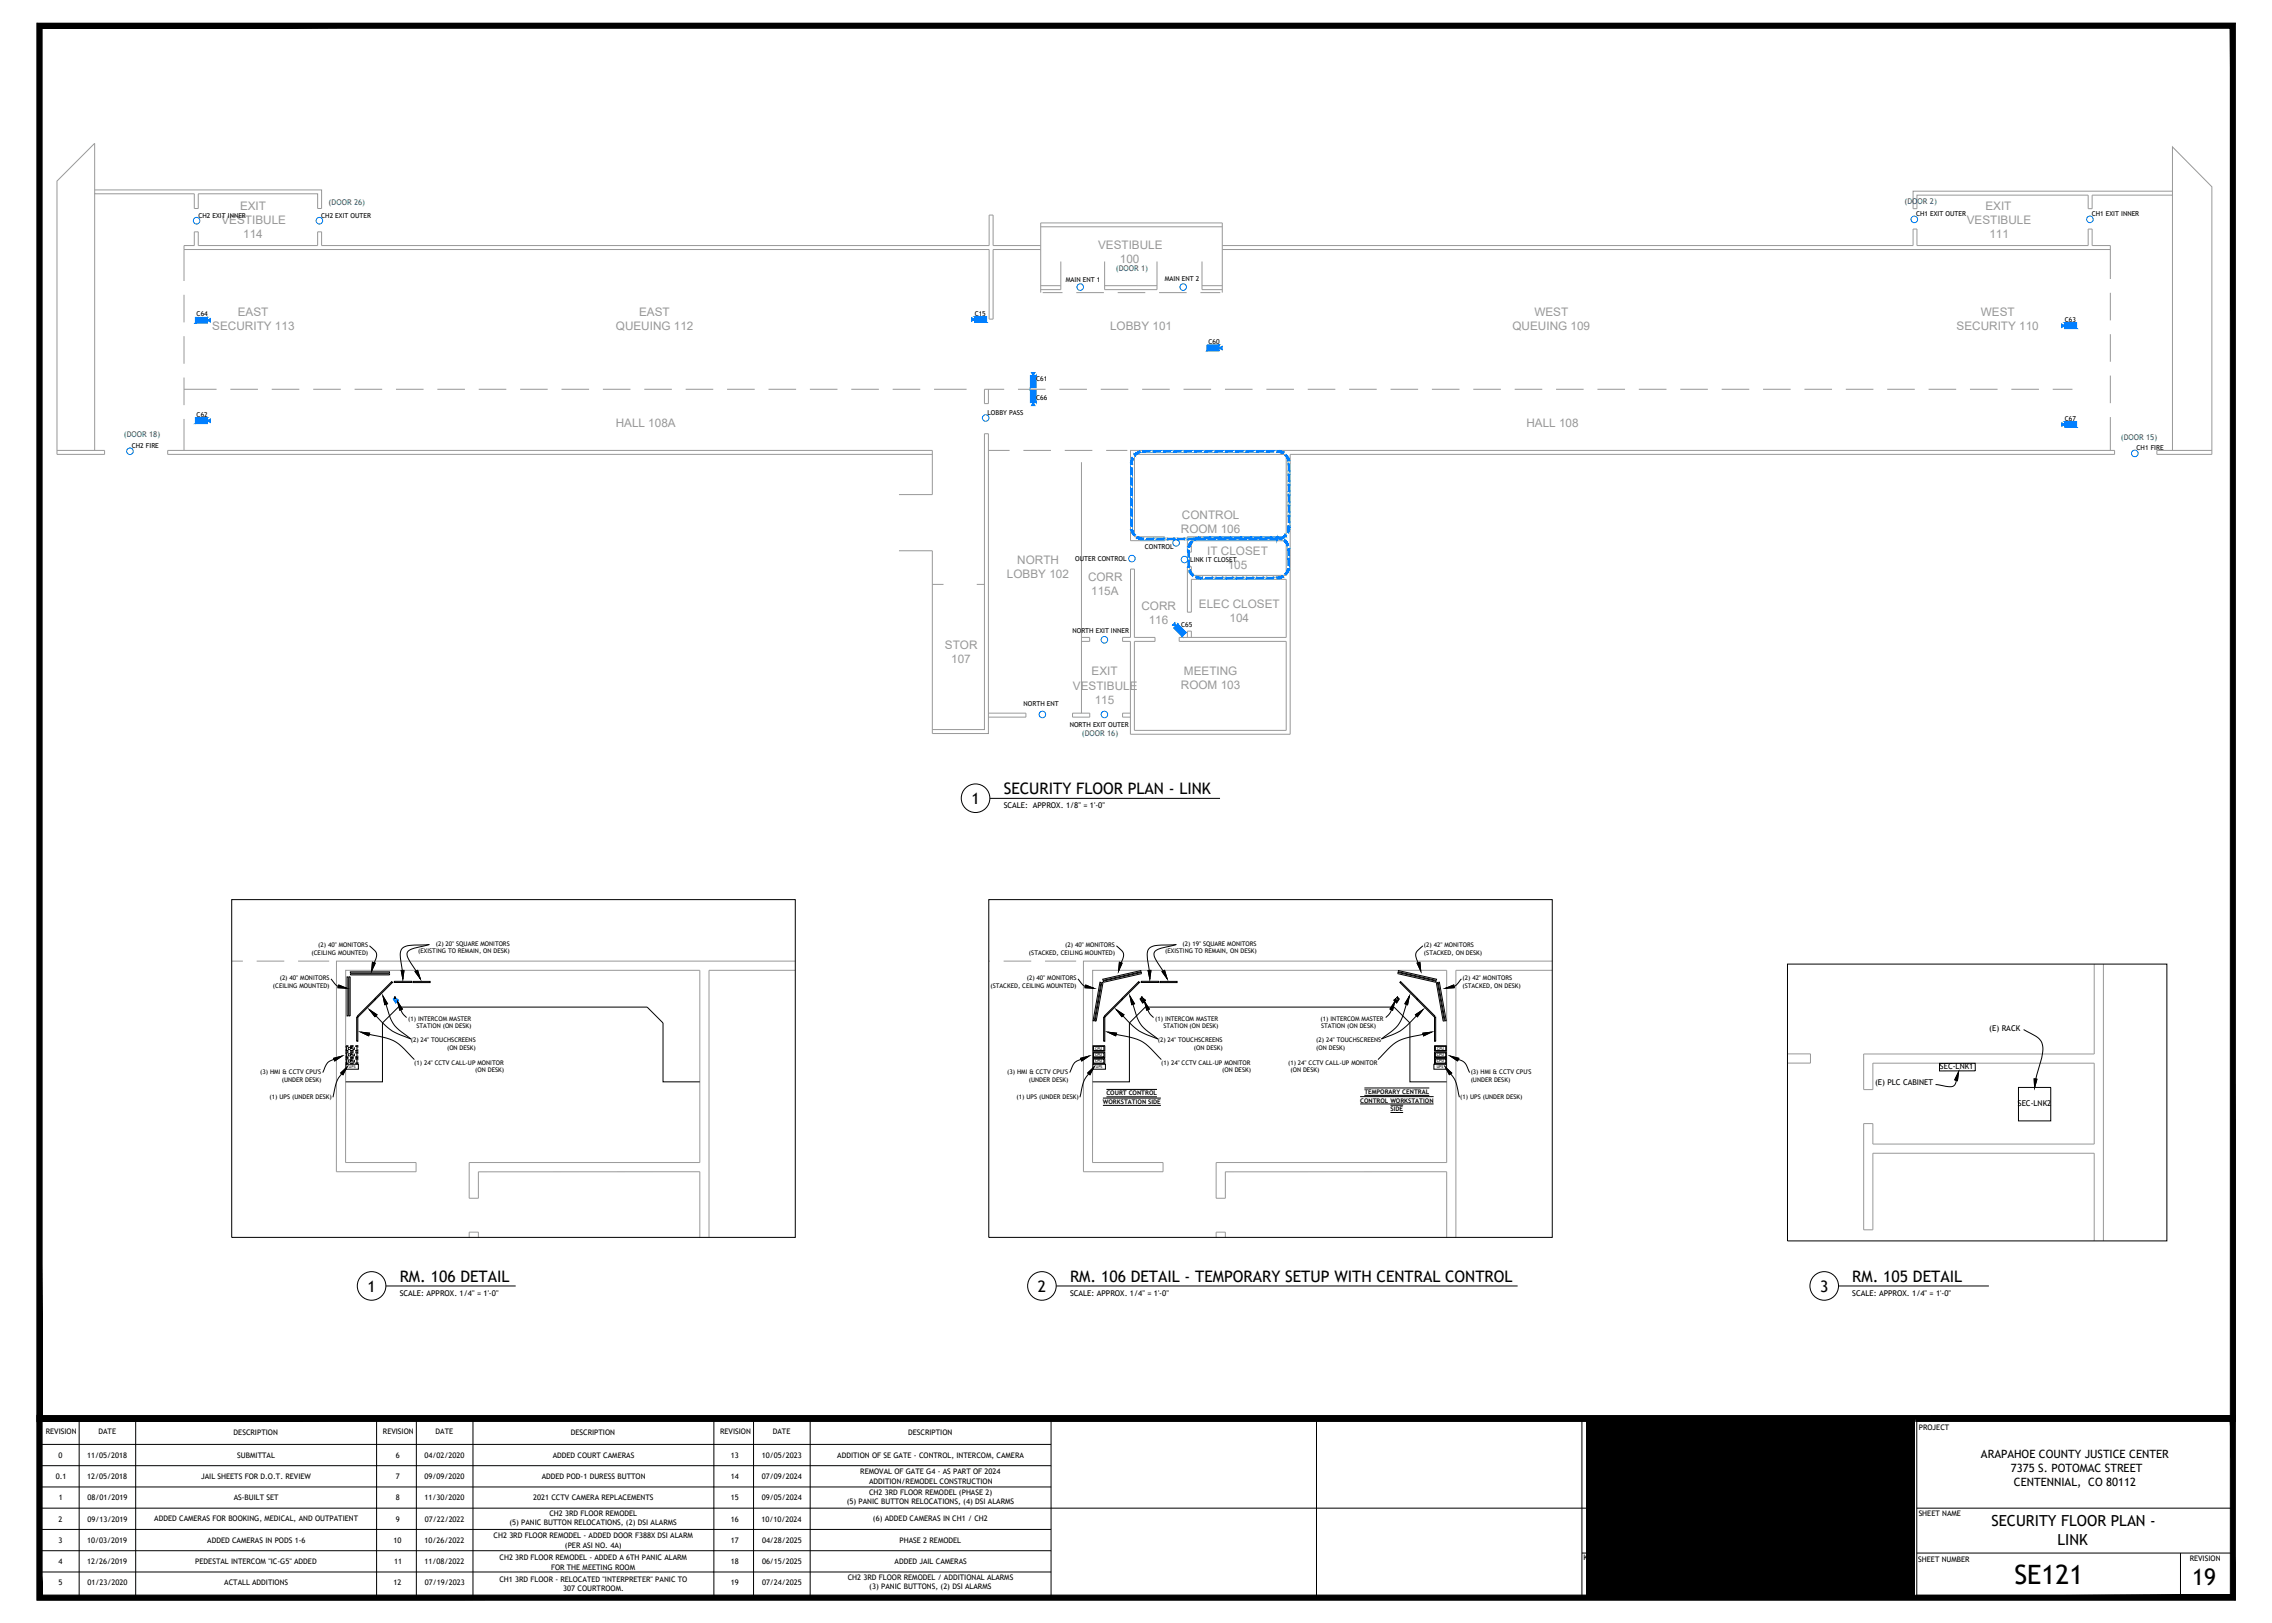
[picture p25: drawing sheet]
<svg xmlns="http://www.w3.org/2000/svg" width="1067mm" height="762mm" viewBox="0 0 1067 762" stroke-linecap="round" stroke-linejoin="round" font-family="sans-serif">
<defs><g id="words">
<text font-size="12.5" x="946" y="744">SE121</text>
<text font-size="10.7" x="1029" y="744">19</text>
<g font-size="7.4">
<text x="456" y="377">1</text>
<text x="471" y="373">SECURITY FLOOR PLAN - LINK</text>
<text x="188" y="602">RM. 106 DETAIL</text>
<text x="502" y="602">RM. 106 DETAIL - TEMPORARY SETUP WITH CENTRAL CONTROL</text>
<text x="870" y="602">RM. 105 DETAIL</text>
<text x="173" y="606">1</text>
<text x="487" y="606">2</text>
<text x="855" y="606">3</text>
</g>
<g font-size="7.1">
<text x="935" y="717">SECURITY FLOOR PLAN -</text>
<text x="966" y="725">LINK</text>
</g>
<g font-size="5.5" fill="#989898">
<text x="113" y="99">EXIT</text>
<text x="932" y="99">EXIT</text>
<text x="104" y="105">VESTIBULE</text>
<text x="923" y="105">VESTIBULE</text>
<text x="114" y="112">114</text>
<text x="934" y="112">111</text>
<text x="516" y="117">VESTIBULE</text>
<text x="526" y="124">100</text>
<text x="112" y="148">EAST</text>
<text x="300" y="148">EAST</text>
<text x="720" y="148">WEST</text>
<text x="930" y="148">WEST</text>
<text x="100" y="155">SECURITY 113</text>
<text x="289" y="155">QUEUING 112</text>
<text x="521" y="155">LOBBY 101</text>
<text x="710" y="155">QUEUING 109</text>
<text x="919" y="155">SECURITY 110</text>
<text x="289" y="200">HALL 108A</text>
<text x="717" y="200">HALL 108</text>
<text x="555" y="244">CONTROL</text>
<text x="554" y="250">ROOM 106</text>
<text x="567" y="261">IT CLOSET</text>
<text x="478" y="265">NORTH</text>
<text x="576" y="267">105</text>
<text x="473" y="271">LOBBY 102</text>
<text x="511" y="273">CORR</text>
<text x="512" y="279">115A</text>
<text x="536" y="286">CORR</text>
<text x="563" y="285">ELEC CLOSET</text>
<text x="539" y="293">116</text>
<text x="577" y="292">104</text>
<text x="444" y="305">STOR</text>
<text x="447" y="311">107</text>
<text x="513" y="317">EXIT</text>
<text x="556" y="317">MEETING</text>
<text x="504" y="324">VESTIBULE</text>
<text x="554" y="323">ROOM 103</text>
<text x="514" y="330">115</text>
</g>
<g font-size="5.4">
<text x="930" y="685">ARAPAHOE COUNTY JUSTICE CENTER</text>
<text x="944" y="691">7375 S. POTOMAC STREET</text>
<text x="946" y="698">CENTENNIAL, CO 80112</text>
</g>
<g font-size="3.7" fill="#139b48">
<text x="894" y="96">(DOOR 2)</text>
<text x="154" y="96">(DOOR 26)</text>
<text x="524" y="127">(DOOR 1)</text>
<text x="58" y="205">(DOOR 18)</text>
<text x="996" y="207">(DOOR 15)</text>
<text x="508" y="345">(DOOR 16)</text>
</g>
<g font-size="3.7">
<text x="471" y="380">SCALE: APPROX. 1/8&quot; = 1'-0&quot;</text>
<text x="934" y="484">(E) RACK</text>
<text x="911" y="502">SEC-LNK1</text>
<text x="880" y="509">(E) PLC CABINET</text>
<text x="948" y="519">SEC-LNK2</text>
<text x="188" y="608">SCALE: APPROX. 1/4&quot; = 1'-0&quot;</text>
<text x="502" y="608">SCALE: APPROX. 1/4&quot; = 1'-0&quot;</text>
<text x="870" y="608">SCALE: APPROX. 1/4&quot; = 1'-0&quot;</text>
</g>
<g font-size="3.6">
<text x="901" y="671">PROJECT</text>
<text x="21" y="673">REVISION</text>
<text x="46" y="673">DATE</text>
<text x="110" y="674">DESCRIPTION</text>
<text x="180" y="673">REVISION</text>
<text x="205" y="673">DATE</text>
<text x="268" y="674">DESCRIPTION</text>
<text x="338" y="673">REVISION</text>
<text x="363" y="673">DATE</text>
<text x="426" y="674">DESCRIPTION</text>
<text x="27" y="684">0</text>
<text x="41" y="684">11/05/2018</text>
<text x="111" y="684">SUBMITTAL</text>
<text x="186" y="684">6</text>
<text x="199" y="684">04/02/2020</text>
<text x="260" y="684">ADDED COURT CAMERAS</text>
<text x="343" y="684">13</text>
<text x="358" y="684">10/05/2023</text>
<text x="393" y="685">ADDITION OF SE GATE - CONTROL, INTERCOM, CAMERA</text>
<text x="26" y="694">0.1</text>
<text x="41" y="694">12/05/2018</text>
<text x="94" y="694">JAIL SHEETS FOR D.O.T. REVIEW</text>
<text x="186" y="694">7</text>
<text x="199" y="694">09/09/2020</text>
<text x="254" y="694">ADDED POD-1 DURESS BUTTON</text>
<text x="343" y="694">14</text>
<text x="358" y="694">07/09/2024</text>
<text x="404" y="692">REMOVAL OF GATE G4 - AS PART OF 2024</text>
<text x="408" y="702">CH2 3RD FLOOR REMODEL (PHASE 2)</text>
<text x="408" y="697">ADDITION/REMODEL CONSTRUCTION</text>
<text x="28" y="704">1</text>
<text x="41" y="704">08/01/2019</text>
<text x="110" y="704">AS-BUILT SET</text>
<text x="186" y="704">8</text>
<text x="199" y="704">11/30/2020</text>
<text x="250" y="704">2021 CCTV CAMERA REPLACEMENTS</text>
<text x="343" y="704">15</text>
<text x="358" y="704">09/05/2024</text>
<text x="398" y="706">(5) PANIC BUTTON RELOCATIONS, (4) DSI ALARMS</text>
<text x="258" y="712">CH2 3RD FLOOR REMODEL</text>
<text x="901" y="712">SHEET NAME</text>
<text x="28" y="714">2</text>
<text x="41" y="714">09/13/2019</text>
<text x="72" y="714">ADDED CAMERAS FOR BOOKING, MEDICAL, AND OUTPATIENT</text>
<text x="186" y="714">9</text>
<text x="199" y="714">07/22/2022</text>
<text x="239" y="716">(5) PANIC BUTTON RELOCATIONS, (2) DSI ALARMS</text>
<text x="343" y="714">16</text>
<text x="358" y="714">10/10/2024</text>
<text x="410" y="714">(6) ADDED CAMERAS IN CH1 / CH2</text>
<text x="28" y="724">3</text>
<text x="41" y="724">10/03/2019</text>
<text x="97" y="724">ADDED CAMERAS IN PODS 1-6</text>
<text x="185" y="724">10</text>
<text x="199" y="724">10/26/2022</text>
<text x="232" y="722">CH2 3RD FLOOR REMODEL - ADDED DOOR F388X DSI ALARM</text>
<text x="343" y="724">17</text>
<text x="358" y="724">04/28/2025</text>
<text x="422" y="724">PHASE 2 REMODEL</text>
<text x="265" y="727">(PER ASI NO. 4A)</text>
<text x="28" y="734">4</text>
<text x="41" y="734">12/26/2019</text>
<text x="92" y="734">PEDESTAL INTERCOM &quot;IC-G5&quot; ADDED</text>
<text x="185" y="734">11</text>
<text x="199" y="734">11/08/2022</text>
<text x="235" y="733">CH2 3RD FLOOR REMODEL - ADDED A 6TH PANIC ALARM</text>
<text x="259" y="737">FOR THE MEETING ROOM</text>
<text x="343" y="734">18</text>
<text x="358" y="734">06/15/2025</text>
<text x="420" y="734">ADDED JAIL CAMERAS</text>
<text x="744" y="732">K</text>
<text x="901" y="733">SHEET NUMBER</text>
<text x="1028" y="733">REVISION</text>
<text x="234" y="743">CH1 3RD FLOOR - RELOCATED &quot;INTERPRETER&quot; PANIC TO</text>
<text x="398" y="742">CH2 3RD FLOOR REMODEL / ADDITIONAL ALARMS</text>
<text x="27" y="744">5</text>
<text x="41" y="744">01/23/2020</text>
<text x="105" y="744">ACTALL ADDITIONS</text>
<text x="185" y="744">12</text>
<text x="199" y="744">07/19/2023</text>
<text x="264" y="747">307 COURTROOM.</text>
<text x="343" y="744">19</text>
<text x="358" y="744">07/24/2025</text>
<text x="408" y="746">(3) PANIC BUTTONS, (2) DSI ALARMS</text>
</g>
<g font-size="3.2">
<text x="900" y="101">CH1 EXIT OUTER</text>
<text x="982" y="101">CH1 EXIT INNER</text>
<text x="93" y="102">CH2 EXIT INNER</text>
<text x="151" y="102">CH2 EXIT OUTER</text>
<text x="547" y="132">MAIN ENT 2</text>
<text x="500" y="132">MAIN ENT 1</text>
<text x="92" y="149">C64</text>
<text x="458" y="148">C15</text>
<text x="970" y="151">C63</text>
<text x="567" y="162">C60</text>
<text x="486" y="179">C61</text>
<text x="486" y="188">C66</text>
<text x="92" y="196">C62</text>
<text x="464" y="195">LOBBY PASS</text>
<text x="970" y="198">C67</text>
<text x="62" y="210">CH2 FIRE</text>
<text x="1003" y="211">CH1 FIRE</text>
<text x="538" y="258">CONTROL</text>
<text x="505" y="263">OUTER CONTROL</text>
<text x="559" y="264">LINK IT CLOSET</text>
<text x="504" y="297">NORTH EXIT INNER</text>
<text x="555" y="294">C65</text>
<text x="481" y="331">NORTH ENT</text>
<text x="502" y="341">NORTH EXIT OUTER</text>
</g>
<g font-size="3">
<text x="205" y="444">(2) 20&quot; SQUARE MONITORS</text>
<text x="555" y="444">(2) 19&quot; SQUARE MONITORS</text>
<text x="146" y="448">(CEILING MOUNTED)</text>
<text x="149" y="445">(2) 40&quot; MONITORS</text>
<text x="196" y="448">(EXISTING TO REMAIN, ON DESK)</text>
<text x="483" y="448">(STACKED, CEILING MOUNTED)</text>
<text x="500" y="445">(2) 40&quot; MONITORS</text>
<text x="547" y="448">(EXISTING TO REMAIN, ON DESK)</text>
<text x="669" y="445">(2) 42&quot; MONITORS</text>
<text x="669" y="448">(STACKED, ON DESK)</text>
<text x="131" y="460">(2) 40&quot; MONITORS</text>
<text x="482" y="460">(2) 40&quot; MONITORS</text>
<text x="687" y="460">(2) 42&quot; MONITORS</text>
<text x="128" y="464">(CEILING MOUNTED)</text>
<text x="465" y="464">(STACKED, CEILING MOUNTED)</text>
<text x="687" y="464">(STACKED, ON DESK)</text>
<text x="192" y="479">(1) INTERCOM MASTER</text>
<text x="542" y="479">(1) INTERCOM MASTER</text>
<text x="620" y="479">(1) INTERCOM MASTER</text>
<text x="196" y="483">STATION (ON DESK)</text>
<text x="546" y="483">STATION (ON DESK)</text>
<text x="620" y="483">STATION (ON DESK)</text>
<text x="193" y="489">(2) 24&quot; TOUCHSCREENS</text>
<text x="544" y="489">(2) 24&quot; TOUCHSCREENS</text>
<text x="618" y="489">(2) 24&quot; TOUCHSCREENS</text>
<text x="210" y="493">(ON DESK)</text>
<text x="561" y="493">(ON DESK)</text>
<text x="618" y="493">(ON DESK)</text>
<text x="194" y="500">(1) 24&quot; CCTV CALL-UP MONITOR</text>
<text x="223" y="503">(ON DESK)</text>
<text x="545" y="500">(1) 24&quot; CCTV CALL-UP MONITOR</text>
<text x="574" y="503">(ON DESK)</text>
<text x="605" y="500">(1) 24&quot; CCTV CALL-UP MONITOR</text>
<text x="606" y="503">(ON DESK)</text>
<text x="122" y="504">(3) HMI &amp; CCTV CPU'S</text>
<text x="132" y="508">(UNDER DESK)</text>
<text x="473" y="504">(3) HMI &amp; CCTV CPU'S</text>
<text x="483" y="508">(UNDER DESK)</text>
<text x="691" y="504">(3) HMI &amp; CCTV CPU'S</text>
<text x="691" y="508">(UNDER DESK)</text>
<text x="520" y="514">COURT CONTROL</text>
<text x="641" y="514">TEMPORARY CENTRAL</text>
<text x="127" y="516">(1) UPS (UNDER DESK)</text>
<text x="477" y="516">(1) UPS (UNDER DESK)</text>
<text x="518" y="518">WORKSTATION SIDE</text>
<text x="639" y="518">CONTROL WORKSTATION</text>
<text x="653" y="522">SIDE</text>
<text x="686" y="516">(1) UPS (UNDER DESK)</text>
</g>
<g font-size="1.9">
<text x="514" y="496">CPU</text>
<text x="514" y="493">CPU</text>
<text x="675" y="496">CPU</text>
<text x="675" y="493">CPU</text>
<text x="164" y="502">UPS</text>
<text x="514" y="499">CPU</text>
<text x="515" y="502">UPS</text>
<text x="675" y="502">UPS</text>
<text x="675" y="499">CPU</text>
</g>
</g></defs>
<!-- layer: CH Lobby|Outline -->
<g fill="none" stroke="#989898" stroke-width=".47">
<path d="M44 89h107v9h-2v-7h-56v7M44 91v120M91 98v-7h-47v-24l-17 18v128h22M1020 90h-122v8M1020 92h-38v6h-2v-6h-80v6M86 117h378v33M91 109v6h-5M464 101v14h-313v-6h-2v6h-56v-6M466 101v14h23M489 106h85M489 117h-23v33M574 117h417"/>
<path d="M898 108v7h-324M900 108v7h80v-7h2v7h9M489 137v-32h85v32M489 134h9M498 123v13h-9M519 123v13h24v-13M519 134h24M564 123v13h10M564 134h10M462 183v6M464 183v6M27 211h22"/>
<path d="M79 211h359v21h-16M79 213h359M462 204v139h-24M464 204v140h-26v-85h-16M508 217v118M993 211h-462v43h16M993 213h-387v132h-75v-44h-4M1013 211h26M1020 211v-142l19 19v125h-26M547 252h-14v-39h71v39h-46v7M559 259v-5h45v16h-45v-4M438 274h5"/>
<path d="M459 274h3M531 267v32h-4M533 267v32h9M558 266v21M508 299h4M558 296v3M559 287v-15h45v27h-50M559 296v3M508 301h4M542 301h-9v42h71v-42h-50M464 337h18M464 335h18"/>
<path d="M504 337h8M504 335h8M527 335h4M527 337h4M373 451h-215v99h37M373 456h-40v125M729 451h-220v99h37M729 456h-45v125M983 453v42h-108v17M988 453v130M839 495h11M839 499h11"/>
<path d="M879 512v-13h104v38h-104v-9M875 528v49M195 546h-33v-90h167v90h-109v17M546 546h-33v-90h166v90h-108v17M220 578v3M225 563v-13h104v31M225 578v3M571 578v3M575 563v-13h104v31M575 578v3M879 577v-36h104v42"/>
</g>
<!-- layer: CH Lobby|Dashed -->
<g fill="none" stroke="#989898" stroke-width=".47">
<path d="M91 98h2M898 98h2M86 115v17M91 109h2M464 101h2M898 108h2M991 115v16M86 138v13M490 137h9M505 137h13M525 137h13M544 137h13"/>
<path d="M564 137h9M991 137v13M86 158v13M464 150h2M991 157v13M86 177v13M991 176v13M86 197v14M86 183h16M108 183h13M128 183h13M147 183h13"/>
<path d="M166 183h13M186 183h13M205 183h13M225 183h13M244 183h13M264 183h13M283 183h13M303 183h12M322 183h13M341 183h13M361 183h13M380 183h13"/>
<path d="M400 183h13M419 183h13M439 183h15M462 183h10M462 189h2M478 183h13M497 183h13M517 183h13M536 183h13M556 183h13M575 183h13M595 183h13"/>
<path d="M614 183h13M633 183h13M653 183h13M672 183h13M692 183h13M711 183h13M731 183h13M750 183h13M769 183h13M789 183h13M808 183h13M828 183h13"/>
<path d="M847 183h13M867 183h13M886 183h13M906 183h13M925 183h13M944 183h13M964 183h9M991 196v15M49 211v2M79 211v2M462 204h2M464 211h10"/>
<path d="M481 211h12M500 211h13M519 211h10M993 211v2M1013 211v2M547 252v2M558 259h1M531 267h2M558 266h1M512 299v2M527 299v2M542 299v2"/>
<path d="M554 299v2M558 296h1M558 287h1M482 335v2M504 335v2M512 335v2M527 335v2M109 451h5M121 451h12M140 451h15M464 451h1M471 451h13"/>
<path d="M491 451h14M850 495v4M875 512h4M875 528h4M195 546v4M546 546v4M220 563h5M220 578h5M571 563h4M571 578h4M875 577h4"/>
</g>
<!-- layer: SE-DOOR MONITOR -->
<g fill="none" stroke="#007fff" stroke-width=".47">
<circle cx="92" cy="104" r="1.5"/>
<circle cx="150" cy="104" r="1.5"/>
<circle cx="899" cy="103" r="1.5"/>
<circle cx="981" cy="103" r="1.5"/>
<circle cx="507" cy="135" r="1.5"/>
<circle cx="556" cy="135" r="1.5"/>
<circle cx="463" cy="196" r="1.5"/>
<circle cx="61" cy="212" r="1.5"/>
<circle cx="1002" cy="213" r="1.5"/>
<circle cx="552" cy="255" r="1.5"/>
<circle cx="531" cy="262" r="1.5"/>
<circle cx="556" cy="263" r="1.5"/>
<circle cx="519" cy="300" r="1.5"/>
<circle cx="489" cy="335" r="1.5"/>
<circle cx="519" cy="335" r="1.5"/>
</g>
<!-- layer: A-Detl-Iden -->
<g fill="#007fff" stroke="#007fff" stroke-width=".47">
<path d="M600 212h1zM600 212h1h-1zM601 212h-1h2zM600 212h2l-1 1zM602 212l-1 1 1-1zM601 213l1-1v1zM602 212v1l1-1zM602 213l1-1z"/>
<path d="M604 213l-1 1h1zM603 214h1zM604 214l1 1-1-1zM604 214l1 1h-1zM604 215l1 1v-1zM604 215l1 1z"/>
<path d="M605 218l1 3v-3zM605 218l1 3h-1z"/>
<path d="M605 223l1 3v-3zM605 223l1 3h-1z"/>
<path d="M605 228l1 3v-3zM605 228l1 3h-1z"/>
<path d="M605 232l1 4v-4zM605 232l1 4h-1z"/>
<path d="M605 237l1 3v-3zM605 237l1 3h-1z"/>
<path d="M605 242l1 3v-3zM605 242l1 3h-1z"/>
<path d="M605 247l1 1v-1zM605 247l1 1h-1zM605 248h1zM605 248v1v-1zM605 248v1zM605 249v1v-1zM605 249v1h-1z"/>
<path d="M604 251v1zM603 251l1 1zM603 251v1h1zM603 252v-1v1zM603 252l-1 1 1-1zM602 252h1l-1 1zM602 252v1zM601 252h1v1zM601 252l1 1zM601 252v1z"/>
<path d="M597 253h3zM597 253h3h-3z"/>
<path d="M592 253h3zM592 253h3h-3z"/>
<path d="M587 253h3zM587 253h3h-3z"/>
<path d="M582 253h3zM582 253h3h-3z"/>
<path d="M577 253h3zM577 253h3h-3z"/>
<path d="M572 253h4zM572 253h4h-4z"/>
<path d="M568 253h3zM568 253h3h-3z"/>
<path d="M563 253h3zM563 253h3h-3z"/>
<path d="M558 253h3zM558 253h3h-3z"/>
<path d="M553 253h3zM553 253h3h-3z"/>
<path d="M548 253h3zM548 253h3h-3z"/>
<path d="M543 253h4zM543 253h4h-4z"/>
<path d="M538 253h4zM538 253h4h-4z"/>
<path d="M536 253h1zM536 253h1h-1zM535 253h1zM535 252l1 1h-1zM534 253h1v-1zM535 252l-1 1zM534 253l1-1zM534 252h1l-1 1z"/>
<path d="M532 251l1 1v-1zM532 251h1zM532 250v1h1zM532 250l1 1zM531 249l1 1zM531 249h1v1zM531 249h1zM531 249h1z"/>
<path d="M531 244v3h1zM531 244h1v3z"/>
<path d="M531 239v3h1zM531 239h1v3z"/>
<path d="M531 234v3h1zM531 234h1v3z"/>
<path d="M531 229v4h1zM531 229h1v4z"/>
<path d="M531 224v4h1zM531 224h1v4z"/>
<path d="M531 220v3h1zM531 220h1v3z"/>
<path d="M531 217v1h1zM531 217h1v1zM531 217h1zM531 217h1zM531 216v1h1zM531 216h1v1zM532 215l-1 1h1zM532 215v1z"/>
<path d="M533 213v1zM533 213v1zM533 213v1v-1zM533 213h1l-1 1zM533 213h1v-1zM534 212l1 1h-1zM534 212l1 1v-1zM535 212v1zM535 212v1zM535 212v1z"/>
<path d="M537 212h3zM537 212h3z"/>
<path d="M542 212h3zM542 212h3z"/>
<path d="M546 212h4zM546 212h4z"/>
<path d="M551 212h3zM551 212h3z"/>
<path d="M556 212h3zM556 212h3z"/>
<path d="M561 212h3zM561 212h3z"/>
<path d="M566 212h3zM566 212h3z"/>
<path d="M571 212h3zM571 212h3z"/>
<path d="M575 212h4zM575 212h4z"/>
<path d="M580 212h4zM580 212h4z"/>
<path d="M585 212h3zM585 212h3z"/>
<path d="M590 212h3zM590 212h3z"/>
<path d="M595 212h3zM595 212h3z"/>
<path d="M563 252h1v1zM563 252v1h1zM562 252h1v1zM562 252v1h1zM561 253l1-1v1zM561 253h1z"/>
<path d="M559 254h1l-1 1zM559 255h1v-1zM559 255h1h-2zM558 255l1 1 1-1zM558 255l1 1h-1zM558 256h1zM558 256h1l-1 1zM558 257h1v-1z"/>
<path d="M558 258l1 4v-4zM558 258l1 4h-1z"/>
<path d="M558 263l1 3v-3zM558 263l1 3h-1z"/>
<path d="M558 266h1h-1zM558 266h1z"/>
<path d="M558 268h1h-1zM559 268h-1h1zM558 268h1v1zM559 268v1h1zM559 269h1v1zM560 269v1z"/>
<path d="M562 271h-1zM562 271l1 1-1-1zM562 271l1 1v-1zM563 271l1 1h-1zM563 271l1 1v-1z"/>
<path d="M564 271v1l1-1zM564 272l1-1v1z"/>
<path d="M566 271v1l3-1zM566 272l3-1v1z"/>
<path d="M571 271v1l3-1zM571 272l3-1v1z"/>
<path d="M576 271v1l3-1zM576 272l3-1v1z"/>
<path d="M580 271v1l4-1zM580 272l4-1v1z"/>
<path d="M585 271v1l3-1zM585 272l3-1v1z"/>
<path d="M590 271v1l3-1zM590 272l3-1v1z"/>
<path d="M595 271v1l3-1zM595 272l3-1v1z"/>
<path d="M600 271v1zM600 271v1v-1zM600 271h1l-1 1zM600 271h1zM601 271h1h-1zM601 271h1v-1zM602 270l1 1zM602 270l1 1z"/>
<path d="M603 269h1v1zM604 269h-1h1zM604 269l1-1-1 1zM604 268v1l1-1zM604 268h1zM605 267l-1 1h1zM605 267v1z"/>
<path d="M605 262v4zM605 262v4z"/>
<path d="M605 258v3zM605 258v3z"/>
<path d="M605 255v1h-1zM604 256l1-1zM604 255h1l-1 1zM604 255v1v-1zM604 254v1zM604 254h-1l1 1zM603 253l1 1h-1zM603 253v1z"/>
<path d="M601 252l1 1zM601 252l1 1zM600 252h1v1zM600 252v1h1zM600 252v1zM600 252v1z"/>
<path d="M599 253h1v-1zM599 252h1l-1 1z"/>
<path d="M594 253h3v-1zM594 252h3l-3 1z"/>
<path d="M589 253h3v-1zM589 252h3l-3 1z"/>
<path d="M584 253h4v-1zM584 252h4l-4 1z"/>
<path d="M580 253h3v-1zM580 252h3l-3 1z"/>
<path d="M575 253h3v-1zM575 252h3l-3 1z"/>
<path d="M570 253h3v-1zM570 252h3l-3 1z"/>
<path d="M565 253h3v-1zM565 252h3l-3 1z"/>
</g>
<!-- layer: SE-CAMERA -->
<g fill="#007fff" stroke="#007fff" stroke-width=".47">
<path d="M968 198l1 1-1 1z"/>
<path d="M97 150h2v1z"/>
<path d="M97 198l2-1v1z"/>
<path d="M485 189l1 1h-2z"/>
<path d="M968 152l1 1-1 1z"/>
<path d="M484 175h2l-1 1z"/>
<path d="M550 294l2-2v2z"/>
<path d="M456 149l2 1-2 1z"/>
<path d="M572 163h2v1z"/>
<path d="M969 198l6 3v-3zM969 198l6 3h-6z"/>
<path d="M92 149h5l-5 3zM92 152h5v-3z"/>
<path d="M92 196h5l-5 3zM92 199h5v-3z"/>
<path d="M484 183h2v6zM484 183v6h2z"/>
<path d="M969 152l6 2v-2zM969 152l6 2h-6z"/>
<path d="M486 176l-2 6h2zM484 176h2l-2 6z"/>
<path d="M553 293l2 6 2-2zM553 293l2 6-4-4z"/>
<path d="M458 149l5 2v-2zM458 149l5 2h-5z"/>
<path d="M567 162h5l-5 3zM567 165h5v-3z"/>
</g>
<!-- layer: MISC -->
<g fill="none" stroke="#000" stroke-width=".47">
<path d="M163 459v18zM164 459v18zM165 456h18v1h-18zM165 457h18v1h-18zM518 460l18-4-18 4zM656 457l18 4-18-4zM657 456l18 4h-1l-17-4zM167 478h1v11h-1zM176 469l-8 8zM184 461l-8 8zM185 461h8h-8zM194 461h8h-8z"/>
<path d="M516 461h1l-3 18h-1zM517 461h1l-3 18h-1zM518 461l18-4-18 4zM518 478h1v11h-1zM527 469l-8 8h-1zM535 461l-8 8zM535 469l1-1 2 2-1 1zM536 469l1 1M536 469h.1M536 469h1M536 461h8h-8zM536 470h.1"/>
<path d="M537 469h-1M537 469h.1M537 470h.1M537 469v1M545 461h8h-8zM654 470l2-2 1 1-1 2zM655 470l1-2 1 1-1 2zM655 470h.1M655 469h.1M656 470h.1M656 469h.1M656 469v1"/>
<path d="M656 469l-1 1M656 470h-1M657 461h1l8 8h-1zM665 469h1l8 8h-1zM674 478v11zM674 461h1l3 18zM675 461h1l3 18zM162 508h18v-28l7-7h117l7 7v28h18M513 508h17v-28l8-7h117l7 7v28h17"/>
</g>
<!-- layer: SE-CONTROL AND EQ ROOM EQUIPMENT -->
<path d="M185 469v-1l2 2-1 1zM185 469l1 1M185 469h.1M185 469h1M185 470h.1M186 469h-1M186 470h.1M186 469h.1M186 469v1" fill="none" stroke="#007fff" stroke-width=".47"/>
<!-- layer: ES-CPTEXT -->
<path d="M185 469h.1M186 469h.1M536 469h.1M656 469h.1" fill="none" stroke="#dbdbdb" stroke-width=".47"/>
<!-- layer: ES -->
<path d="M185 469h.1M186 469h.1M536 469h.1M656 469h.1" fill="none" stroke="#000" stroke-width=".47"/>
<path d="M185 469h.1M536 469h.1M656 469h.1" fill="none" stroke="#dbdbdb" stroke-width=".47"/>
<!-- layer: 0 -->
<g fill="none" stroke="#000" stroke-width=".47">
<path d="M17 11h1033l-1030 2zM17 11l3 2v652zM17 11l3 654-3 2zM17 11v741M20 13l1030-2-3 2zM1047 13l3 654-3-2zM1047 13l3-2v656zM18 339h.1M465 375h108M109 422h264v159h-264zM464 422h265v159h-265zM155 460h1a5 5 0 0 0 5 4"/>
<path d="M173 444a5 5 0 0 1 3 8l-1 2M175 452h1l-2 4zM188 456h2l-1 4zM189 458l-1-6a6 6 0 0 1 2-7l3-1 9-1-7 2a3 3 0 0 0-4 2 3 3 0 0 0 1 4l4 7M195 456h1l1 3zM506 460h1a5 5 0 0 0 4 4M524 444a5 5 0 0 1 2 8v2M526 452h1l-2 4zM539 456h1v4zM540 458l-1-6a6 6 0 0 1 2-7l3-1 8-1-7 2a3 3 0 0 0-3 2 3 3 0 0 0 1 4l4 7M546 456h1l1 3zM665 452h2v4z"/>
<path d="M668 444a5 5 0 0 0-2 8l1 2M686 460a5 5 0 0 1-5 4M839 453h178v130h-178zM159 462l4 2h-4zM174 474l3 2-1 1zM180 468l2 3-1 1zM181 470v1a21 21 0 0 0 12 17 32 32 0 0 1-18-12M187 470l2 4h-1zM188 472l1 3 2 3M510 462l4 2h-5zM524 474l4 2-1 1zM531 468l2 3-2 1z"/>
<path d="M531 470l1 1a21 21 0 0 0 12 17 32 32 0 0 1-18-12M537 470l3 4h-2zM538 472l1 3 3 3M654 472l-1 3-2 3M655 470l-1 4h-1zM661 470l-1 1a21 21 0 0 1-11 17 32 32 0 0 0 17-12M662 468l-1 4-1-1zM665 476l3-2-2 3zM679 464l4-2v2zM157 497l4-1-4 2zM159 497a8 8 0 0 0-7 7M162 500h6v2h-6z"/>
<path d="M162 499h2M162 496v1l2-1M162 493v1h2M164 497h-1v2h1M164 494h-1v2h1M164 491h-1v2h1M164 491h-2v1M164 494h-2v1M164 497h-2v1M164 498v1M164 495v1M164 492v1"/>
<path d="M164 499h2M164 493h2M164 497h2M164 494h2M164 491h2M164 496h2M165 498v1M165 495v1M165 492v1M166 498v1v-1M166 495v1v-1M166 492v1v-1"/>
<path d="M166 496h-2M166 491h-2M166 493l-2 1M167 497h1v2h-1M167 494h1v2h-1M167 491h1v2h-1M167 497h1v1M167 494h1v1M167 491h1v1M168 499h-1M168 496h-1M168 493h-1"/>
<path d="M170 485h4l-1 1zM171 485l2 1a26 26 0 0 1 16 5l6 6M507 497l4-1-3 2zM509 497a8 8 0 0 0-7 7M513 500h6v2h-6zM513 497h6v2h-6zM513 494h6v2l-6 1zM513 491h6v2l-6 1zM513 497h5v2h-5zM513 494h5v2h-5zM513 491h5v2h-5zM520 485h4v1z"/>
<path d="M522 485l2 1a26 26 0 0 1 15 5l6 6M668 485h4l-4 1zM670 485l-2 1a26 26 0 0 0-15 5l-6 6M673 500h6v2h-6zM674 497h5v2h-5zM674 494h5v3l-5-1zM674 491h5v3l-5-1zM674 494h5v2h-5zM674 491h5v2h-5zM681 496l4 1-1 1zM683 497a8 8 0 0 1 7 7M911 499h16v4h-16z"/>
<path d="M950 483l1 1a14 14 0 0 1 8 6v5l-3 13M160 504l3-3-2 4zM162 503l-4 5-2 7M511 504l3-3-2 4zM512 503l-3 5-2 7M518 516h27M518 519h27M520 511h23M520 515h23M639 515h34M639 518h34M641 511h30"/>
<path d="M641 514h30M653 519h6M679 501l3 3-1 1zM680 503l3 5 2 7M919 505l-1 4-1 1h-2l-6-1M920 503l-1 4h-1zM948 511h15v15h-15zM955 507h1l-1 4zM653 522h6M181 604h61M496 604h217M863 604h71"/>
<path d="M17 665h1033l-1030 2zM17 665l3 2v82zM17 665l3 84-3 3zM17 667l1030-2 3 2h-151h148l3-2-1030 2h725zM18 678h476M20 665h1027l-1030 2zM37 665v84M64 665v84M177 665v84M195 665v84M222 665v84M335 665v84"/>
<path d="M354 665v84M380 665v84M494 666v84M618 666v84M743 666v84M900 666v84M1047 667l3 85-3-3zM1050 665v87l-3-85zM18 688h476M18 698h476M18 718h476M745 708h-727"/>
<path d="M900 708h149M18 728h476M18 738h476M745 729h-2M900 729h149M1024 729v21M17 752l1030-3 3 3zM745 749h-725l-3 3 1030-3h-148M821 749v1"/>
<circle cx="458" cy="375" r="7"/>
<circle cx="174" cy="604" r="7"/>
<circle cx="489" cy="604" r="7"/>
<circle cx="857" cy="604" r="7"/>
</g>
<g fill="#000" stroke="#000" stroke-width=".47">
<path d="M175 452h1l-2 4zM188 456h2l-1 4zM195 456h1l1 3zM526 452h1l-2 4zM539 456h1v4zM546 456h1l1 3zM665 452h2v4zM159 462l4 2h-4zM174 474l3 2-1 1zM180 468l2 3-1 1zM187 470l2 4h-1zM510 462l4 2h-5z"/>
<path d="M524 474l4 2-1 1zM531 468l2 3-2 1zM537 470l3 4h-2zM655 470l-1 4h-1zM662 468l-1 4-1-1zM665 476l3-2-2 3zM679 464l4-2v2zM157 497l4-1-4 2zM170 485h4l-1 1zM507 497l4-1-3 2zM520 485h4v1zM668 485h4l-4 1z"/>
<path d="M681 496l4 1-1 1zM160 504l3-3-2 4zM511 504l3-3-2 4zM679 501l3 3-1 1zM920 503l-1 4h-1zM955 507h1l-1 4z"/>
</g>
<g fill="#000">
<path d="M17 11v656l3-2zM17 11l3 2 1030-2zM17 11l3 654v-652zM17 667h728v-1h154v1h151l-3-2zM20 665l-3 2 1030-2 3 2-3-654v652zM20 13h1027l3-2zM1050 11l-3 2 3 654z"/>
<path d="M17 665v87l3-3zM17 665l3 2 1030-2zM17 665l3 84v-82zM17 752h1033l-3-3zM20 749l-3 3 1030-3 3 3-3-85v82zM20 667h725v-1h154v1h148l3-2zM1050 665l-3 2 3 85z"/>
</g>
<path d="M745 666h154v83h-154z" fill="#000"/>
<use href="#words"/>
</svg>
